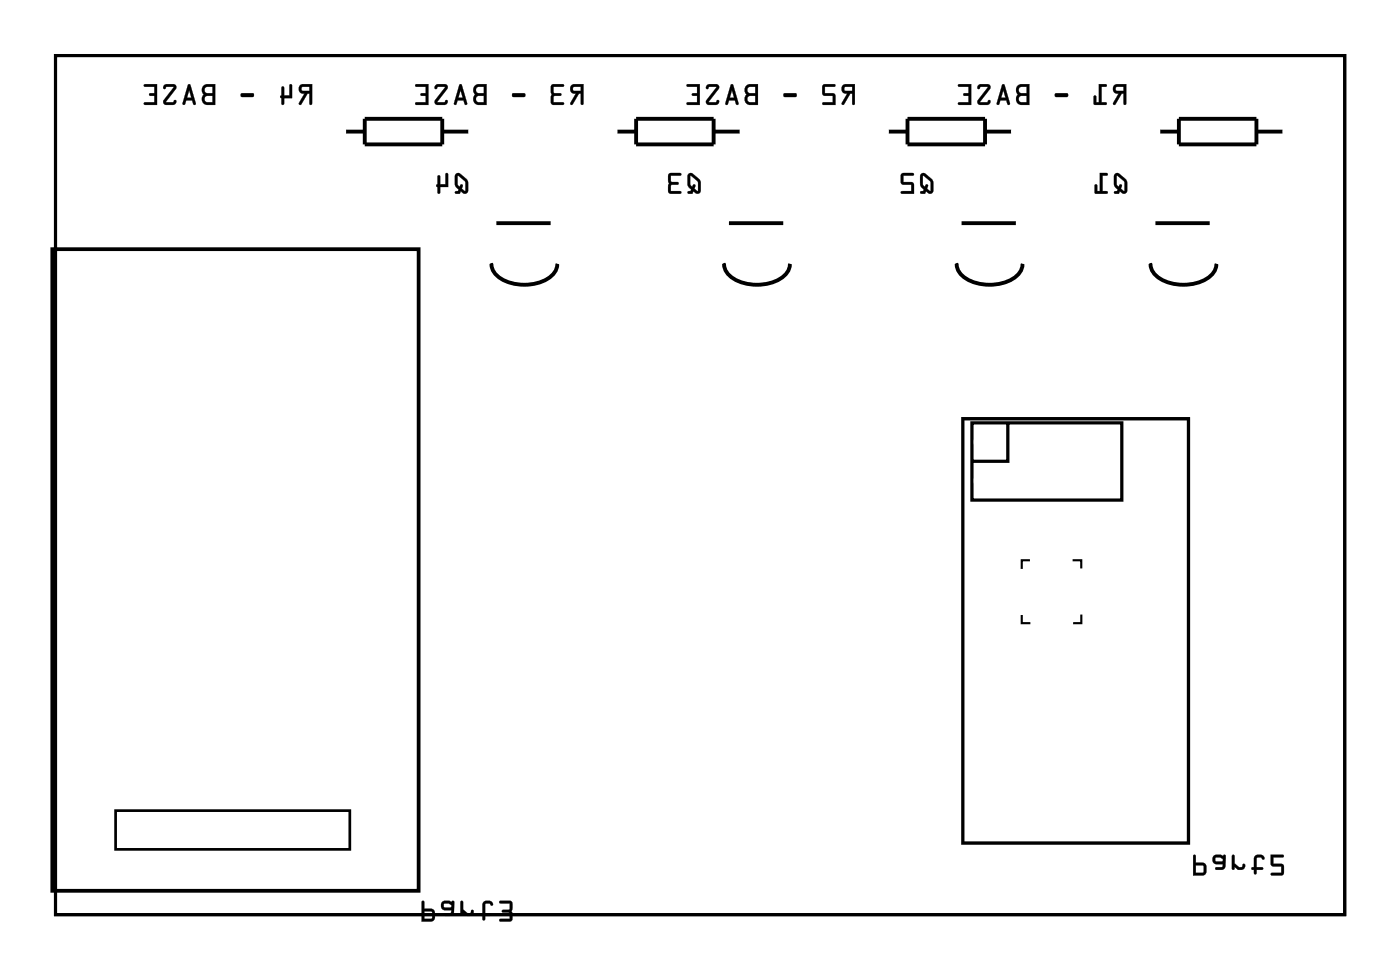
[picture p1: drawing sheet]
<svg xmlns="http://www.w3.org/2000/svg" width="92mm" height="63mm" viewBox="0 0 92 63" stroke-linecap="round" stroke-linejoin="round" font-family="sans-serif">
<path d="M3.6 3.6h84.5v56.3h-84.5z" fill="none" stroke="#000" stroke-width=".2"/>
<g fill="#000">
<path d="M19.7 5.6a.32 .32 0 0 0-.1 .4 .32 .32 0 0 0 .3 .1l-.3 .7 .1 .1 .5-.8h.1v.7l.1 .1v-1.4zM19.8 5.7h.5v.3l-.5-.1zM18.5 5.7l-.1 .5v.1l.1 .6 .1-.1v-.4h.5v-.8v-.1l-.1 .1v.6h-.4v-.5zM15.8 6.1v.2l.1 .1h.6l.1-.1-.1-.2zM13.3 5.6l-.1 .3 .1 .3-.1 .3a.36 .36 0 0 0 .4 .4h.5v-1.4h-.5zM13.5 6.3h.4v.4l-.4-.1zM13.5 5.7h.4v.4l-.4-.1zM12.3 5.5l-.3 1.3 .1 .1 .1-.3h.4l.1 .2 .1 .1v-.1l-.3-1.2zM12.4 5.9l.1 .5h-.2zM10.8 5.6l-.1 .1v.1l.2-.1h.5l-.7 .8v.2l.2 .2h.5l.1-.2v-.1l-.2 .1h-.4l.6-.9v-.2l-.1-.1zM9.4 5.5l.1 .2h.6v.4h-.3v.1v.1h.3v.4h-.6l-.1 .1 .9 .1v-1.4z"/>
<path d="M19.6 5.6a.32 .32 0 0 0 0 .4 .32 .32 0 0 0 .3 .1l-.3 .6a.1 .1 0 0 0 0 .2 .11 .11 0 0 0 .2-.1l.4-.7h.1v.7a.1 .1 0 0 0 .1 .1 .1 .1 0 0 0 .1-.1v-1.3h-.7zM19.7 5.6l.7-.1v1.4l-.1-.1v-.7h-.2l-.4 .7h-.1l.4-.7a.31 .31 0 0 1-.4-.1 .31 .31 0 0 1 .1-.4zM19.8 5.7h.5v.3l-.5-.1zM19.8 5.7v.3h.5v-.3zM18.5 5.7l-.1 .5a.09 .09 0 0 0-.1 .1 .09 .09 0 0 0 .1 .1v.4a.1 .1 0 0 0 .1 .1 .1 .1 0 0 0 .1-.1v-.4h.5v-.8a.1 .1 0 0 0-.1-.1 .1 .1 0 0 0 0 .1v.6h-.4v-.5zM18.5 5.7h.1v.6h.4v-.7l.1-.1v.1v.8h-.5v.4l-.1 .1-.1-.6zM15.8 6.1v.2l.1 .1h.6l.1-.1-.1-.2zM15.8 6.1h.7l.1 .2h-.1h-.6zM13.3 5.6l-.1 .3 .1 .3-.1 .3a.37 .37 0 0 0 .4 .4h.5v-1.4h-.5zM13.3 5.6l.3-.1h.5v1.4h-.5a.39 .39 0 0 1-.3-.3 .39 .39 0 0 1 .1-.4l-.2-.3zM13.5 6.3h.4v.4l-.4-.1zM13.5 6.3v.3l.4 .1v-.4zM13.5 5.7h.4v.4l-.4-.1zM13.5 5.7v.4h.4v-.4zM12.3 5.5l-.3 1.3 .1 .1 .1-.3h.4l.1 .2 .1 .1v-.1l-.3-1.2zM12.3 5.6h.2l.3 1.2v.1l-.1-.1-.1-.2h-.4l-.1 .2h-.1zM12.4 5.9l.1 .5h-.2zM12.4 5.9l-.2 .5h.3zM10.8 5.6l-.1 .1a.13 .13 0 0 0 .1 .1 .13 .13 0 0 0 .1-.1h.5l-.7 .8a.21 .21 0 0 0 0 .3 .21 .21 0 0 0 .2 .1h.5l.2-.3a.13 .13 0 0 0-.2 0 .13 .13 0 0 0-.1 .1h-.4l.6-.9a.21 .21 0 0 0-.1-.3zM10.8 5.6l.6-.1a.2 .2 0 0 1 .1 .3l-.6 .9h.4l.2-.1v.2h-.7l-.1-.2 .7-.9h-.5l-.2 .1zM9.4 5.5l.1 .2h.6v.4h-.2a.1 .1 0 0 0-.1 .1 .1 .1 0 0 0 .1 .1h.2v.4h-.6a.1 .1 0 0 0-.1 .1 .1 .1 0 0 0 .1 .1h.8v-1.4zM9.4 5.5h.9v1.4l-.9-.1 .1-.1h.6v-.4h-.3v-.1v-.1h.3v-.4h-.6z"/>
<path d="M29.9 11.4l-.1 .7 .2 .3-.2 .2 .3 .1 .1-.2 .3 .2 .2-.1a.91 .91 0 0 0-.7-1.3zM30 11.5l.5 .4v.6l-.2-.2v-.1a.11 .11 0 0 0-.1-.1 .11 .11 0 0 0-.1 .1l-.1-.1zM28.7 11.5v.6l-.1 .1 .1 .5 .1-.1v-.4h.6v-.8l-.1-.1-.1 .1v.7h-.4v-.6z"/>
<path d="M29.9 11.4l-.1 .7 .2 .3v.1h-.1a.1 .1 0 0 0-.1 .1 .1 .1 0 0 0 .1 .1h.2l.1-.2 .2 .2 .2-.1a.92 .92 0 0 0-.4-1.2l-.2-.1zM29.9 11.4l.2-.1 .4 .4a.97 .97 0 0 1 .1 .8l-.1 .2-.3-.2-.1 .2-.3-.1 .3-.2-.3-.3zM30 11.5l.5 .4-.1 .6-.1-.2v-.1a.11 .11 0 0 0-.1-.1 .11 .11 0 0 0-.1 .1l-.1-.1zM30 11.5v.5a.14 .14 0 0 0 .1 .2 .14 .14 0 0 0 .1-.1l.1 .1-.1 .2 .3 .1v-.6zM28.7 11.5v.6a.09 .09 0 0 0-.1 0 .09 .09 0 0 0 .1 .1v.4a.1 .1 0 0 0 .1 .1 .1 .1 0 0 0 0-.1v-.4l.6 .1v-.9a.1 .1 0 0 0-.1-.1 .1 .1 0 0 0-.1 .1v.7h-.4v-.6zM28.7 11.5h.1v.6h.4v-.7l.1-.1v.1l.1 .8h-.6v.4l-.1 .1-.1-.5 .1-.1z"/>
<path d="M37.4 5.6a.32 .32 0 0 0 0 .4 .32 .32 0 0 0 .3 .1l-.3 .7 .1 .1 .4-.8h.2v.7l.1 .1v-1.4zM37.6 5.7h.5v.3l-.5-.1zM36.1 5.6v1.2l.2 .1h.6v-.2h-.6v-.4h.4l.1-.1-.1-.1h-.4v-.4h.6l.1-.1zM33.6 6.1v.2v.1h.7l.1-.1-.1-.2zM31.1 5.6l-.1 .3 .1 .3-.1 .3a.36 .36 0 0 0 .4 .4h.5v-1.4h-.5zM31.2 6.3h.5v.4l-.5-.1zM31.2 5.7h.5v.4l-.5-.1zM30.1 5.5l-.4 1.3 .2 .1 .1-.3h.4v.2l.2 .1v-.1l-.3-1.2zM30.2 5.9l.1 .5h-.3zM28.5 5.6v.1v.1l.2-.1h.5l-.7 .8v.2l.2 .2h.5l.1-.2v-.1l-.2 .1h-.5l.7-.9v-.2l-.2-.1zM27.2 5.5l.1 .2h.6v.4h-.3l-.1 .1 .1 .1h.3v.4h-.6l-.1 .1 .9 .1v-1.4z"/>
<path d="M37.4 5.6a.32 .32 0 0 0 0 .4 .32 .32 0 0 0 .3 .1l-.3 .6a.1 .1 0 0 0 0 .2 .1 .1 0 0 0 .1-.1l.4-.7h.2l-.1 .7a.1 .1 0 0 0 .1 .1 .1 .1 0 0 0 .1-.1v-1.3h-.6zM37.4 5.6l.8-.1v1.4l-.1-.1v-.7h-.2l-.4 .7h-.1l.3-.7a.31 .31 0 0 1-.3-.1 .31 .31 0 0 1 0-.4zM37.6 5.7h.5v.3l-.5-.1zM37.6 5.7v.3h.5v-.3zM36.1 5.6v1.2l.2 .1h.6a.1 .1 0 0 0 .1-.1 .1 .1 0 0 0-.1-.1h-.6v-.4h.4a.1 .1 0 0 0 .1-.1 .1 .1 0 0 0-.1-.1h-.4v-.4h.6a.1 .1 0 0 0 .1-.1 .1 .1 0 0 0-.1-.1zM36.1 5.6h.8v.1h-.6v.4h.4l.1 .1-.1 .1h-.4v.4h.6v.2h-.6l-.2-.1zM33.6 6.1l-.1 .2 .1 .1h.7l.1-.1-.1-.2zM33.6 6.1h.7l.1 .2h-.1h-.7zM31.1 5.6l-.1 .3 .1 .3-.1 .3a.37 .37 0 0 0 .4 .4h.5v-1.4h-.5zM31.1 5.6l.3-.1h.5v1.4h-.5a.39 .39 0 0 1-.4-.3 .39 .39 0 0 1 .1-.4l-.1-.3zM31.2 6.3h.5v.4l-.5-.1zM31.2 6.3v.3l.5 .1v-.4zM31.2 5.7h.5v.4l-.5-.1zM31.2 5.7v.4h.5v-.4zM30.1 5.5l-.4 1.3 .2 .1 .1-.3h.4v.2l.2 .1v-.1l-.3-1.2zM30.1 5.6h.2l.3 1.2v.1l-.2-.1v-.2h-.4l-.1 .2h-.2zM30.2 5.9l.1 .5h-.3zM30.2 5.9l-.2 .5h.3zM28.5 5.6v.1a.13 .13 0 0 0 .1 .1 .13 .13 0 0 0 .1-.1h.5l-.7 .8a.21 .21 0 0 0 0 .3 .21 .21 0 0 0 .2 .1h.5l.1-.3a.13 .13 0 0 0-.1 0 .13 .13 0 0 0-.1 .1h-.5l.7-.9a.21 .21 0 0 0-.2-.3zM28.5 5.6l.6-.1a.2 .2 0 0 1 .2 .3l-.7 .9h.5l.2-.1v.2h-.7l-.1-.2 .7-.9h-.5l-.2 .1zM27.2 5.5v.2h.7v.4h-.3a.1 .1 0 0 0-.1 .1 .1 .1 0 0 0 .1 .1h.3v.4h-.6a.1 .1 0 0 0-.1 .1 .1 .1 0 0 0 .1 .1h.8v-1.4zM27.2 5.5h.9v1.4l-.9-.1 .1-.1h.6v-.4h-.3v-.1v-.1h.3v-.4h-.6z"/>
<path d="M45.1 11.4l-.1 .7 .3 .3-.3 .2 .4 .1v-.2l.3 .2 .2-.1a.91 .91 0 0 0-.6-1.3zM45.2 11.5l.5 .4v.6l-.2-.2 .1-.1a.11 .11 0 0 0-.2-.1 .11 .11 0 0 0 0 .1l-.2-.1zM43.8 11.4v1.2l.1 .1h.7v-.2h-.7l.1-.4h.4l.1-.1-.1-.1h-.4l-.1-.4h.7v-.1z"/>
<path d="M45.1 11.4l-.1 .7 .3 .3-.1 .1h-.1a.1 .1 0 0 0-.1 .1 .1 .1 0 0 0 .1 .1h.3v-.2l.2 .2 .3-.1a.92 .92 0 0 0-.5-1.2l-.1-.1zM45.1 11.4l.2-.1 .5 .4a.97 .97 0 0 1 .1 .8l-.2 .2-.3-.2v.2l-.3-.1 .2-.2-.2-.3zM45.2 11.5l.5 .4v.6l-.2-.2 .1-.1a.11 .11 0 0 0-.2-.1 .11 .11 0 0 0 0 .1l-.2-.1zM45.2 11.5v.5a.14 .14 0 0 0 .1 .2 .14 .14 0 0 0 .2-.1l.1 .1-.1 .2 .2 .1v-.6zM43.8 11.4v1.2l.1 .1h.7a.1 .1 0 0 0 0-.1 .1 .1 0 0 0 0-.1h-.7l.1-.4h.4a.1 .1 0 0 0 .1-.1 .1 .1 0 0 0-.1-.1h-.4l-.1-.4h.7a.1 .1 0 0 0 0-.1 .1 .1 0 0 0 0-.1zM43.8 11.4h.8v.1h-.7l.1 .4h.4l.1 .1-.1 .1h-.4l-.1 .4h.7v.2h-.7l-.1-.1z"/>
<path d="M55.2 5.6a.32 .32 0 0 0 0 .4 .32 .32 0 0 0 .3 .1l-.4 .7 .2 .1 .4-.8h.1v.7l.2 .1v-1.4zM55.3 5.7h.5v.3l-.4-.1zM53.9 5.6v.6l.1 .1h.6v.4h-.6l-.1 .1 .8 .1v-.7l-.7-.1v-.4h.6l.1-.1zM51.4 6.1l-.1 .2 .1 .1h.7l.1-.1-.1-.2zM48.9 5.6l-.1 .3 .1 .3-.1 .3a.36 .36 0 0 0 .3 .4h.6v-1.4h-.6zM49 6.3h.5v.4l-.5-.1zM49 5.7h.5v.4l-.5-.1zM47.9 5.5l-.4 1.3 .2 .1 .1-.3h.3l.1 .2 .1 .1 .1-.1-.4-1.2zM48 5.9l.1 .5h-.3zM46.3 5.6l-.1 .1 .1 .1 .2-.1h.4l-.6 .8v.2l.1 .2h.6l.1-.2v-.1l-.2 .1h-.5l.7-.9v-.2l-.2-.1zM45 5.5v.2h.7v.4h-.3l-.1 .1 .1 .1h.3v.4h-.6l-.1 .1 .8 .1v-1.4z"/>
<path d="M55.2 5.6a.32 .32 0 0 0-.1 .4 .32 .32 0 0 0 .4 .1l-.4 .6a.11 .11 0 0 0 .1 .2 .1 .1 0 0 0 .1-.1l.4-.7h.1v.7a.1 .1 0 0 0 .1 .1 .1 .1 0 0 0 .1-.1v-1.3h-.6zM55.2 5.6l.8-.1v1.4l-.2-.1v-.7h-.1l-.4 .7h-.1l.3-.7a.31 .31 0 0 1-.3-.1 .31 .31 0 0 1 0-.4zM55.3 5.7h.5v.3l-.4-.1zM55.3 5.7l.1 .3h.4v-.3zM53.9 5.6v.6l.7 .1v.4h-.6a.1 .1 0 0 0-.1 .1 .1 .1 0 0 0 .1 .1h.7v-.8h-.7v-.4h.6a.1 .1 0 0 0 .1-.1 .1 .1 0 0 0-.1-.1zM53.9 5.6h.8l-.1 .1h-.6v.4l.7 .1v.7l-.8-.1 .1-.1h.6v-.4h-.6l-.1-.1zM51.3 6.1v.2l.1 .1h.7l.1-.1-.1-.2zM51.4 6.1h.7l.1 .2h-.1h-.7zM48.9 5.6l-.1 .3 .1 .3-.1 .3a.37 .37 0 0 0 .3 .4h.6v-1.4h-.6zM48.9 5.6l.2-.1h.6v1.4h-.6a.39 .39 0 0 1-.3-.3 .39 .39 0 0 1 .1-.4l-.1-.3zM49 6.3h.5v.4l-.5-.1zM49 6.3v.3l.5 .1v-.4zM49 5.7h.5v.4l-.5-.1zM49 5.7v.4h.5v-.4zM47.9 5.5l-.4 1.3 .2 .1 .1-.3h.3l.1 .2 .1 .1 .1-.1-.4-1.2zM47.9 5.6h.1l.4 1.2-.1 .1-.1-.1v-.2h-.4l-.1 .2h-.2zM47.9 5.9l.2 .5h-.3zM48 5.9l-.2 .5h.3zM46.3 5.6l-.1 .1a.13 .13 0 0 0 .2 .1 .13 .13 0 0 0 .1-.1h.4l-.6 .8a.21 .21 0 0 0 0 .3 .21 .21 0 0 0 .1 .1h.6l.1-.3a.13 .13 0 0 0-.1 0 .13 .13 0 0 0-.1 .1h-.5l.7-.9a.21 .21 0 0 0-.2-.3zM46.3 5.6l.6-.1a.2 .2 0 0 1 .2 .3l-.7 .9h.5l.2-.1-.1 .2h-.6l-.1-.2 .6-.9h-.4l-.2 .1zM45 5.5v.2h.7v.4h-.3a.1 .1 0 0 0-.1 .1 .1 .1 0 0 0 .1 .1h.3v.4h-.6a.1 .1 0 0 0-.1 .1 .1 .1 0 0 0 .1 .1h.8v-1.4zM45 5.5h.8v1.4l-.8-.1 .1-.1h.6v-.4h-.3l-.1-.1 .1-.1h.3v-.4h-.7z"/>
<path d="M60.3 11.4v.7l.2 .3-.2 .2 .3 .1 .1-.2 .2 .2 .2-.1a.91 .91 0 0 0-.6-1.3zM60.5 11.5l.5 .4v.6l-.3-.2 .1-.1a.11 .11 0 0 0-.1-.1 .11 .11 0 0 0-.1 .1l-.1-.1zM59.1 11.4l-.1 .6 .2 .1h.5v.4h-.6l-.1 .1 .9 .1-.1-.7-.6-.1v-.4h.6l.1-.1z"/>
<path d="M60.3 11.4v.7l.2 .3v.1h-.1a.1 .1 0 0 0-.1 .1 .1 .1 0 0 0 .1 .1h.2l.1-.2 .2 .2 .2-.1a.92 .92 0 0 0-.5-1.2l-.1-.1zM60.4 11.4l.2-.1 .4 .4a.97 .97 0 0 1 .1 .8l-.2 .2-.2-.2-.1 .2-.3-.1 .2-.2-.2-.3zM60.5 11.5l.5 .4-.1 .6-.2-.2 .1-.1a.11 .11 0 0 0-.1-.1 .11 .11 0 0 0-.1 .1l-.1-.1zM60.5 11.5l-.1 .5a.14 .14 0 0 0 .1 .2 .14 .14 0 0 0 .2-.1l.1 .1-.1 .2 .3 .1v-.6zM59.1 11.4v.6l.6 .1v.4h-.6a.1 .1 0 0 0-.1 .1 .1 .1 0 0 0 .1 .1h.8l-.1-.7-.6-.1v-.4h.6a.1 .1 0 0 0 .1-.1 .1 .1 0 0 0-.1-.1zM59.1 11.4h.8l-.1 .1h-.6v.4l.6 .1 .1 .7-.9-.1 .1-.1h.6v-.4h-.5l-.2-.1z"/>
<path d="M73 5.6a.32 .32 0 0 0-.1 .4 .32 .32 0 0 0 .4 .1l-.4 .7 .2 .1 .4-.8h.1v.7l.1 .1 .1-1.4zM73.1 5.7h.5v.3l-.4-.1zM72 5.5v1.2h-.2v-.4h-.1v.5l.8 .1v-.2h-.3v-1h.3v-.1zM69.1 6.1v.2l.1 .1h.7l.1-.1-.1-.2zM66.7 5.6l-.1 .3 .1 .3-.1 .3a.36 .36 0 0 0 .3 .4h.5v-1.4h-.5zM66.8 6.3h.5v.4l-.5-.1zM66.8 5.7h.5v.4l-.5-.1zM65.7 5.5l-.4 1.3 .1 .1 .1-.3h.4l.1 .2 .1 .1 .1-.1-.4-1.2zM65.7 5.9l.2 .5h-.3zM64.1 5.6l-.1 .1 .1 .1 .2-.1h.4l-.6 .8-.1 .2 .2 .2h.6l.1-.2-.1-.1-.1 .1h-.5l.7-.9v-.2l-.2-.1zM62.8 5.5v.2h.7v.4h-.3l-.1 .1 .1 .1h.3v.4h-.7v.1l.8 .1v-1.4z"/>
<path d="M73 5.6a.32 .32 0 0 0-.1 .4 .32 .32 0 0 0 .4 .1l-.4 .6a.11 .11 0 0 0 .1 .2 .1 .1 0 0 0 .1-.1l.4-.7h.1v.7a.1 .1 0 0 0 .1 .1 .1 .1 0 0 0 .1-.1v-1.3h-.6zM73 5.6l.8-.1-.1 1.4-.1-.1v-.7h-.1l-.4 .7h-.2l.4-.7a.31 .31 0 0 1-.4-.1 .31 .31 0 0 1 .1-.4zM73.1 5.7h.5v.3l-.4-.1zM73.1 5.7v.3h.5v-.3zM72 5.5v1.2h-.2v-.4a.1 .1 0 0 0-.1-.1 .1 .1 0 0 0-.1 .1l.1 .6h.7a.1 .1 0 0 0 .1-.1 .1 .1 0 0 0-.1-.1h-.2v-1h.2a.1 .1 0 0 0 .1-.1 .1 .1 0 0 0-.1-.1zM72 5.5l.5 .1v.1h-.3v1h.3v.2l-.8-.1v-.5h.1v.4h.2zM69.1 6.1v.2l.1 .1h.7l.1-.1-.1-.2zM69.1 6.1h.8l.1 .2h-.1h-.7zM66.7 5.6l-.1 .3 .1 .3-.1 .3a.37 .37 0 0 0 .3 .4h.5v-1.4h-.5zM66.7 5.6l.2-.1h.5v1.4h-.5a.39 .39 0 0 1-.3-.3 .39 .39 0 0 1 .1-.4l-.1-.3zM66.8 6.3h.5v.4l-.5-.1zM66.8 6.3v.3l.5 .1v-.4zM66.8 5.7h.5v.4l-.5-.1zM66.8 5.7v.4h.5v-.4zM65.7 5.5l-.4 1.3 .1 .1 .1-.3h.4l.1 .2 .1 .1 .1-.1-.4-1.2zM65.7 5.6h.1l.4 1.2-.1 .1-.1-.1-.1-.2h-.4l-.1 .2h-.1zM65.7 5.9l.2 .5h-.3zM65.7 5.9l-.1 .5h.3zM64.1 5.6l-.1 .1a.13 .13 0 0 0 .2 .1 .13 .13 0 0 0 .1-.1h.4l-.6 .8a.21 .21 0 0 0-.1 .3 .21 .21 0 0 0 .2 .1h.6l.1-.3a.13 .13 0 0 0-.1 0 .13 .13 0 0 0-.1 .1h-.5l.7-.9a.21 .21 0 0 0-.2-.3zM64.1 5.6l.6-.1a.2 .2 0 0 1 .2 .3l-.7 .9h.5l.1-.1v.2h-.6l-.2-.2 .7-.9h-.4l-.2 .1zM62.8 5.5v.2h.7v.4h-.3a.1 .1 0 0 0-.1 .1 .1 .1 0 0 0 .1 .1h.3v.4h-.7a.1 .1 0 0 0-.1 .1 .1 .1 0 0 0 .1 .1h.8v-1.4zM62.8 5.5h.8v1.4l-.8-.1v-.1h.7v-.4h-.3l-.1-.1 .1-.1h.3v-.4h-.7z"/>
<path d="M73 11.4v.7l.2 .3-.2 .2 .3 .1 .1-.2 .2 .2 .2-.1a.91 .91 0 0 0-.6-1.3zM73.2 11.5l.5 .4v.6l-.3-.2 .1-.1a.11 .11 0 0 0-.1-.1 .11 .11 0 0 0-.1 .1l-.1-.1zM72.1 11.3v1.2h-.2v-.4h-.1l-.1 .5 .8 .1v-.2h-.3v-1h.3l.1-.1z"/>
<path d="M73 11.4v.7l.2 .3v.1h-.1a.1 .1 0 0 0-.1 .1 .1 .1 0 0 0 .1 .1h.2l.1-.2 .2 .2 .2-.1a.92 .92 0 0 0-.5-1.2l-.1-.1zM73.1 11.4l.2-.1 .4 .4a.97 .97 0 0 1 .1 .8l-.2 .2-.2-.2-.1 .2-.3-.1 .2-.2-.2-.3zM73.2 11.5l.5 .4-.1 .6-.2-.2 .1-.1a.11 .11 0 0 0-.1-.1 .11 .11 0 0 0-.1 .1l-.1-.1zM73.2 11.5l-.1 .5a.14 .14 0 0 0 .1 .2 .14 .14 0 0 0 .2-.1l.1 .1-.1 .2 .3 .1v-.6zM72 11.3l.1 1.2h-.2v-.3a.1 .1 0 0 0-.1-.1 .1 .1 0 0 0-.1 .1v.5h.8a.1 .1 0 0 0 .1-.1 .1 .1 0 0 0-.1-.1h-.3v-1h.3a.1 .1 0 0 0 .1-.1 .1 .1 0 0 0-.1-.1zM72.1 11.3l.5 .1-.1 .1h-.3v1h.3v.2l-.8-.1 .1-.5h.1v.4h.2z"/>
<path d="M3.6 3.6v56.3h84.5v-56.3zM3.6 3.6h84.5v56.3h-84.5z"/>
<path d="M27.6 59v1.3h.7l.2-.1v-.6l-.2-.1h-.5v-.5zM27.7 59h.1v.5h.5l.2 .2v.5l-.2 .1h-.7zM27.8 59.7h.5v.4l-.5 .1zM27.8 59.7v.5l.5-.1v-.4zM29 59l-.1 .2 .1 .3 .6 .1-.1 .2h-.3a.1 .1 0 0 0-.1 .1 .1 .1 0 0 0 .1 .1l.4-.1 .1-.1 .1-.7a.09 .09 0 0 0-.1-.1 .09 .09 0 0 0-.1 .1l-.2-.1zM29 59.1l.2-.1 .4 .1 .1-.1v.7v.2h-.6v-.1h.4l.1-.2-.6-.1-.1-.2zM29.1 59.2l.3-.1 .2 .2v.1h-.5zM29.1 59.2v.2h.5v-.2l-.2-.1zM30.2 59v.9a.1 .1 0 0 0 .1 .1 .1 .1 0 0 0 0-.1v-.1l.2 .2a.33 .33 0 0 0 .4-.1 .33 .33 0 0 0 .1-.3 .14 .14 0 0 0-.1 0 .14 .14 0 0 0-.1 .2h-.2l-.3-.3v-.5zM30.2 59h.1v.5l.3 .3h.2l.2-.2a.23 .23 0 0 1 0 .2 .23 .23 0 0 1-.2 .2l-.3-.1-.2-.2v.2h-.1zM31.7 59l-.1 .2v.6h-.1a.1 .1 0 0 0-.1 .1 .1 .1 0 0 0 .1 .1h.1v.2a.1 .1 0 0 0 .1 .1 .1 .1 0 0 0 .1-.1v-.2h.3a.1 .1 0 0 0 .1-.1 .1 .1 0 0 0-.1-.1h-.3v-.6h.2l.2 .1h.1a.21 .21 0 0 0 0-.3 .21 .21 0 0 0-.3 0zM31.7 59.1a.38 .38 0 0 1 .6 .1l-.1 .1-.1-.2-.3 .1v.6h.4v.1l-.1 .1h-.3v.2h-.1l-.1-.2-.2-.1 .2-.1zM32.7 59l.1 .1h.6v.4l-.4 .1a.1 .1 0 0 0-.1 0 .1 .1 0 0 0 .1 .1l.4 .1v.4l-.6-.1a.1 .1 0 0 0-.1 .1 .1 .1 0 0 0 .1 .1h.6l.2-.1-.1-.6 .1-.5-.2-.1zM32.7 59h.7l.2 .1-.1 .5 .1 .6-.1 .1h-.8l.1-.1h.6v-.4l-.5-.1v-.1l.5-.1v-.4h-.6z"/>
<path d="M27.6 59v1.3h.7l.2-.1v-.5l-.2-.2h-.5v-.5zM27.8 59.7h.5v.4l-.5 .1zM29 59l-.1 .2 .1 .3 .6 .1-.1 .2h-.4v.1h.6v-.2v-.7l-.1 .1-.4-.1zM29.1 59.2l.3-.1 .2 .2v.1h-.5zM30.2 59v.9h.1v-.1l.2 .1a.33 .33 0 0 0 .4 0 .33 .33 0 0 0 .1-.3 .12 .12 0 0 0-.1 0 .12 .12 0 0 0-.1 .2h-.2l-.3-.3v-.5zM31.7 59l-.1 .8-.2 .1 .2 .1 .1 .2h.1v-.2h.4v-.1v-.1h-.4v-.6l.2-.1 .2 .2 .1-.1a.34 .34 0 0 0-.2-.3 .34 .34 0 0 0-.4 .1zM32.7 59l.1 .1h.6v.4l-.5 .1v.1l.5 .1v.4h-.6l-.1 .1h.8l.1-.1-.1-.6 .1-.5-.2-.1z"/>
<path d="M63 27.3h15v28h-15zM63.2 27.5v27.6h14.6v-27.6z"/>
<path d="M78.2 56v1.3h.7l.1-.1v-.6l-.1-.1h-.6v-.5zM78.2 56h.1v.5h.6l.1 .1v.5l-.1 .2h-.7zM78.3 56.6l.5 .1v.4h-.5zM78.3 56.6v.5h.5v-.4zM79.5 56l-.1 .2 .1 .3 .6 .1v.2h-.4a.1 .1 0 0 0-.1 .1 .1 .1 0 0 0 .1 .1l.4-.1 .2-.1v-.8a.09 .09 0 0 0-.1-.1 .09 .09 0 0 0-.1 .1l-.1-.1zM79.5 56h.2l.4 .1 .2-.1v.7l-.1 .2h-.6l.1-.1h.4v-.2l-.6-.1-.1-.2zM79.6 56.2l.3-.1 .2 .1v.1l-.4 .1zM79.6 56.1l.1 .3h.4v-.2l-.2-.1zM80.7 56v.9a.1 .1 0 0 0 .1 .1 .1 .1 0 0 0 .1-.1v-.1l.2 .1a.33 .33 0 0 0 .3 0 .33 .33 0 0 0 .2-.3 .14 .14 0 0 0-.2 0 .14 .14 0 0 0-.1 .2h-.1l-.3-.3v-.5zM80.7 56h.2v.5l.3 .3h.2l.1-.2a.23 .23 0 0 1 0 .2 .23 .23 0 0 1-.2 .1h-.2l-.2-.2v.2h-.2zM82.2 56l-.1 .2 .1 .6h-.1a.1 .1 0 0 0-.1 .1 .1 .1 0 0 0 .1 .1l.1-.1-.1 .3a.1 .1 0 0 0 .1 .1 .1 .1 0 0 0 .1-.1v-.3l.4 .1a.1 .1 0 0 0 .1-.1 .1 .1 0 0 0-.1-.1h-.4v-.6l.3-.1 .1 .2h.1a.21 .21 0 0 0 0-.3 .21 .21 0 0 0-.2-.1zM82.2 56a.38 .38 0 0 1 .6 .2v.1l-.2-.2-.3 .1v.6h.4l.1 .1h-.1h-.4v.3h-.1v-.3h-.2l.2-.1zM83.2 55.9l.1 .8h.6v.4h-.6a.1 .1 0 0 0-.1 .1 .1 .1 0 0 0 .1 .1h.6l.2-.1v-.6l-.7-.1v-.4h.6a.1 .1 0 0 0 .1-.1 .1 .1 0 0 0-.1-.1zM83.2 56h.9l-.1 .1h-.6v.5h.5l.2 .1v.4l-.1 .2h-.7v-.2h.7v-.4h-.7z"/>
<path d="M78.2 56v1.3h.7l.1-.1v-.6l-.1-.1h-.6v-.5zM78.3 56.6l.5 .1v.4h-.5zM79.5 56l-.1 .2 .1 .3 .6 .1v.2h-.4l-.1 .1h.6l.1-.2v-.7h-.2h-.4zM79.6 56.2l.3-.1 .2 .1v.1l-.4 .1zM80.7 56v.9h.2v-.1l.2 .1a.33 .33 0 0 0 .3 0 .33 .33 0 0 0 .2-.3 .12 .12 0 0 0-.2 0 .12 .12 0 0 0 0 .1l-.2 .1-.3-.3v-.5zM82.2 56v.8l-.2 .1h.2v.3h.1v-.3h.4h.1l-.1-.1h-.4v-.6l.3-.1 .1 .2 .1-.1a.34 .34 0 0 0-.2-.3 .34 .34 0 0 0-.4 .1zM83.2 56l.1 .7h.6v.4h-.6v.2h.7l.1-.2v-.4l-.2-.2h-.5v-.4h.6l.1-.1z"/>
</g>
<g fill="none" stroke="#000" stroke-width=".25">
<path d="M3.4 16.3h24v42h-24zM22.5 8.6h1.4M23.9 7.8h5.1v1.7h-5.1zM29 8.6h1.8M32.2 17.3a1.38 1.38 0 0 0 1.1 1.2 2.99 2.99 0 0 0 2.9-.5l.2-.3 .1-.4M32.5 14.6h3.6M40.3 8.6h1.4M41.7 7.8h5.1v1.7h-5.1zM46.8 8.6h1.8M47.4 17.3a1.38 1.38 0 0 0 1.1 1.2 2.99 2.99 0 0 0 2.9-.5l.3-.3 .1-.4M47.8 14.6h3.5M58.1 8.6h1.4"/>
<path d="M59.5 7.8h5v1.7h-5zM62.7 17.3a1.38 1.38 0 0 0 1 1.2 2.99 2.99 0 0 0 3-.5l.2-.3 .1-.4M63 14.6h3.6M64.5 8.6h1.9M75.4 17.3a1.38 1.38 0 0 0 1 1.2 2.99 2.99 0 0 0 3-.5l.2-.3 .1-.4M75.7 14.6h3.6M75.9 8.6h1.3M77.2 7.8h5.1v1.7h-5.1zM82.3 8.6h1.8"/>
</g>
<path d="M63.7 27.7h9.8v5h-9.8zM66 27.7v2.5h-2.3" fill="none" stroke="#000" stroke-width=".21"/>
<path d="M67.5 36.7h-.6v.5M70.3 36.7h.5v.5M66.9 40.3v.5h.6M70.8 40.2v.6h-.5" fill="none" stroke="#000" stroke-width=".14"/>
<path d="M7.6 53.1h15.3v2.5h-15.3z" fill="none" stroke="#000" stroke-width=".18"/>
<circle cx="31.8" cy="8.6" r=".7" fill="#fff"/>
<circle cx="31.8" cy="8.6" r=".7" fill="none" stroke="#fff" stroke-width=".76" stroke-linecap="butt"/>
<circle cx="21.6" cy="8.6" r=".7" fill="#fff"/>
<circle cx="21.6" cy="8.6" r=".7" fill="none" stroke="#fff" stroke-width=".76" stroke-linecap="butt"/>
<circle cx="49.5" cy="8.6" r=".7" fill="#fff"/>
<circle cx="49.5" cy="8.6" r=".7" fill="none" stroke="#fff" stroke-width=".76" stroke-linecap="butt"/>
<circle cx="39.4" cy="8.6" r=".7" fill="#fff"/>
<circle cx="39.4" cy="8.6" r=".7" fill="none" stroke="#fff" stroke-width=".76" stroke-linecap="butt"/>
<circle cx="67.3" cy="8.6" r=".7" fill="#fff"/>
<circle cx="67.3" cy="8.6" r=".7" fill="none" stroke="#fff" stroke-width=".76" stroke-linecap="butt"/>
<circle cx="57.2" cy="8.6" r=".7" fill="#fff"/>
<circle cx="57.2" cy="8.6" r=".7" fill="none" stroke="#fff" stroke-width=".76" stroke-linecap="butt"/>
<circle cx="85.1" cy="8.6" r=".7" fill="#fff"/>
<circle cx="85.1" cy="8.6" r=".7" fill="none" stroke="#fff" stroke-width=".76" stroke-linecap="butt"/>
<circle cx="74.9" cy="8.6" r=".7" fill="#fff"/>
<circle cx="74.9" cy="8.6" r=".7" fill="none" stroke="#fff" stroke-width=".76" stroke-linecap="butt"/>
<circle cx="80" cy="16.2" r=".7" fill="#fff"/>
<circle cx="80" cy="16.2" r=".7" fill="none" stroke="#fff" stroke-width=".76" stroke-linecap="butt"/>
<circle cx="77.5" cy="16.2" r=".7" fill="#fff"/>
<circle cx="77.5" cy="16.2" r=".7" fill="none" stroke="#fff" stroke-width=".76" stroke-linecap="butt"/>
<circle cx="74.9" cy="16.2" r=".7" fill="#fff"/>
<circle cx="74.9" cy="16.2" r=".7" fill="none" stroke="#fff" stroke-width=".76" stroke-linecap="butt"/>
<circle cx="36.8" cy="16.2" r=".7" fill="#fff"/>
<circle cx="36.8" cy="16.2" r=".7" fill="none" stroke="#fff" stroke-width=".76" stroke-linecap="butt"/>
<circle cx="34.3" cy="16.2" r=".7" fill="#fff"/>
<circle cx="34.3" cy="16.2" r=".7" fill="none" stroke="#fff" stroke-width=".76" stroke-linecap="butt"/>
<circle cx="31.8" cy="16.2" r=".7" fill="#fff"/>
<circle cx="31.8" cy="16.2" r=".7" fill="none" stroke="#fff" stroke-width=".76" stroke-linecap="butt"/>
<circle cx="52.1" cy="16.2" r=".7" fill="#fff"/>
<circle cx="52.1" cy="16.2" r=".7" fill="none" stroke="#fff" stroke-width=".76" stroke-linecap="butt"/>
<circle cx="49.5" cy="16.2" r=".7" fill="#fff"/>
<circle cx="49.5" cy="16.2" r=".7" fill="none" stroke="#fff" stroke-width=".76" stroke-linecap="butt"/>
<circle cx="47" cy="16.2" r=".7" fill="#fff"/>
<circle cx="47" cy="16.2" r=".7" fill="none" stroke="#fff" stroke-width=".76" stroke-linecap="butt"/>
<circle cx="67.3" cy="16.2" r=".7" fill="#fff"/>
<circle cx="67.3" cy="16.2" r=".7" fill="none" stroke="#fff" stroke-width=".76" stroke-linecap="butt"/>
<circle cx="64.8" cy="16.2" r=".7" fill="#fff"/>
<circle cx="64.8" cy="16.2" r=".7" fill="none" stroke="#fff" stroke-width=".76" stroke-linecap="butt"/>
<circle cx="62.2" cy="16.2" r=".7" fill="#fff"/>
<circle cx="62.2" cy="16.2" r=".7" fill="none" stroke="#fff" stroke-width=".76" stroke-linecap="butt"/>
<circle cx="64.8" cy="31.5" r=".64" fill="#fff"/>
<circle cx="64.8" cy="31.5" r=".64" fill="none" stroke="#fff" stroke-width=".68" stroke-linecap="butt"/>
<circle cx="67.3" cy="31.5" r=".64" fill="#fff"/>
<circle cx="67.3" cy="31.5" r=".64" fill="none" stroke="#fff" stroke-width=".68" stroke-linecap="butt"/>
<circle cx="69.9" cy="31.5" r=".64" fill="#fff"/>
<circle cx="69.9" cy="31.5" r=".64" fill="none" stroke="#fff" stroke-width=".68" stroke-linecap="butt"/>
<circle cx="72.4" cy="31.5" r=".64" fill="#fff"/>
<circle cx="72.4" cy="31.5" r=".64" fill="none" stroke="#fff" stroke-width=".68" stroke-linecap="butt"/>
<circle cx="64.8" cy="28.9" r=".64" fill="#fff"/>
<circle cx="64.8" cy="28.9" r=".64" fill="none" stroke="#fff" stroke-width=".68" stroke-linecap="butt"/>
<circle cx="67.3" cy="28.9" r=".64" fill="#fff"/>
<circle cx="67.3" cy="28.9" r=".64" fill="none" stroke="#fff" stroke-width=".68" stroke-linecap="butt"/>
<circle cx="69.9" cy="28.9" r=".64" fill="#fff"/>
<circle cx="69.9" cy="28.9" r=".64" fill="none" stroke="#fff" stroke-width=".68" stroke-linecap="butt"/>
<circle cx="72.4" cy="28.9" r=".64" fill="#fff"/>
<circle cx="72.4" cy="28.9" r=".64" fill="none" stroke="#fff" stroke-width=".68" stroke-linecap="butt"/>
<circle cx="8.9" cy="54.3" r=".62" fill="#fff"/>
<circle cx="8.9" cy="54.3" r=".62" fill="none" stroke="#fff" stroke-width=".69" stroke-linecap="butt"/>
<circle cx="11.4" cy="54.3" r=".62" fill="#fff"/>
<circle cx="11.4" cy="54.3" r=".62" fill="none" stroke="#fff" stroke-width=".69" stroke-linecap="butt"/>
<circle cx="14" cy="54.3" r=".62" fill="#fff"/>
<circle cx="14" cy="54.3" r=".62" fill="none" stroke="#fff" stroke-width=".69" stroke-linecap="butt"/>
<circle cx="16.5" cy="54.3" r=".62" fill="#fff"/>
<circle cx="16.5" cy="54.3" r=".62" fill="none" stroke="#fff" stroke-width=".69" stroke-linecap="butt"/>
<circle cx="19.1" cy="54.3" r=".62" fill="#fff"/>
<circle cx="19.1" cy="54.3" r=".62" fill="none" stroke="#fff" stroke-width=".69" stroke-linecap="butt"/>
<circle cx="21.6" cy="54.3" r=".62" fill="#fff"/>
<circle cx="21.6" cy="54.3" r=".62" fill="none" stroke="#fff" stroke-width=".69" stroke-linecap="butt"/>
<circle cx="59.9" cy="25.2" r=".35" fill="#fff"/>
<circle cx="59.9" cy="25.2" r=".35" fill="none" stroke="#fff" stroke-width=".55"/>
</svg>
